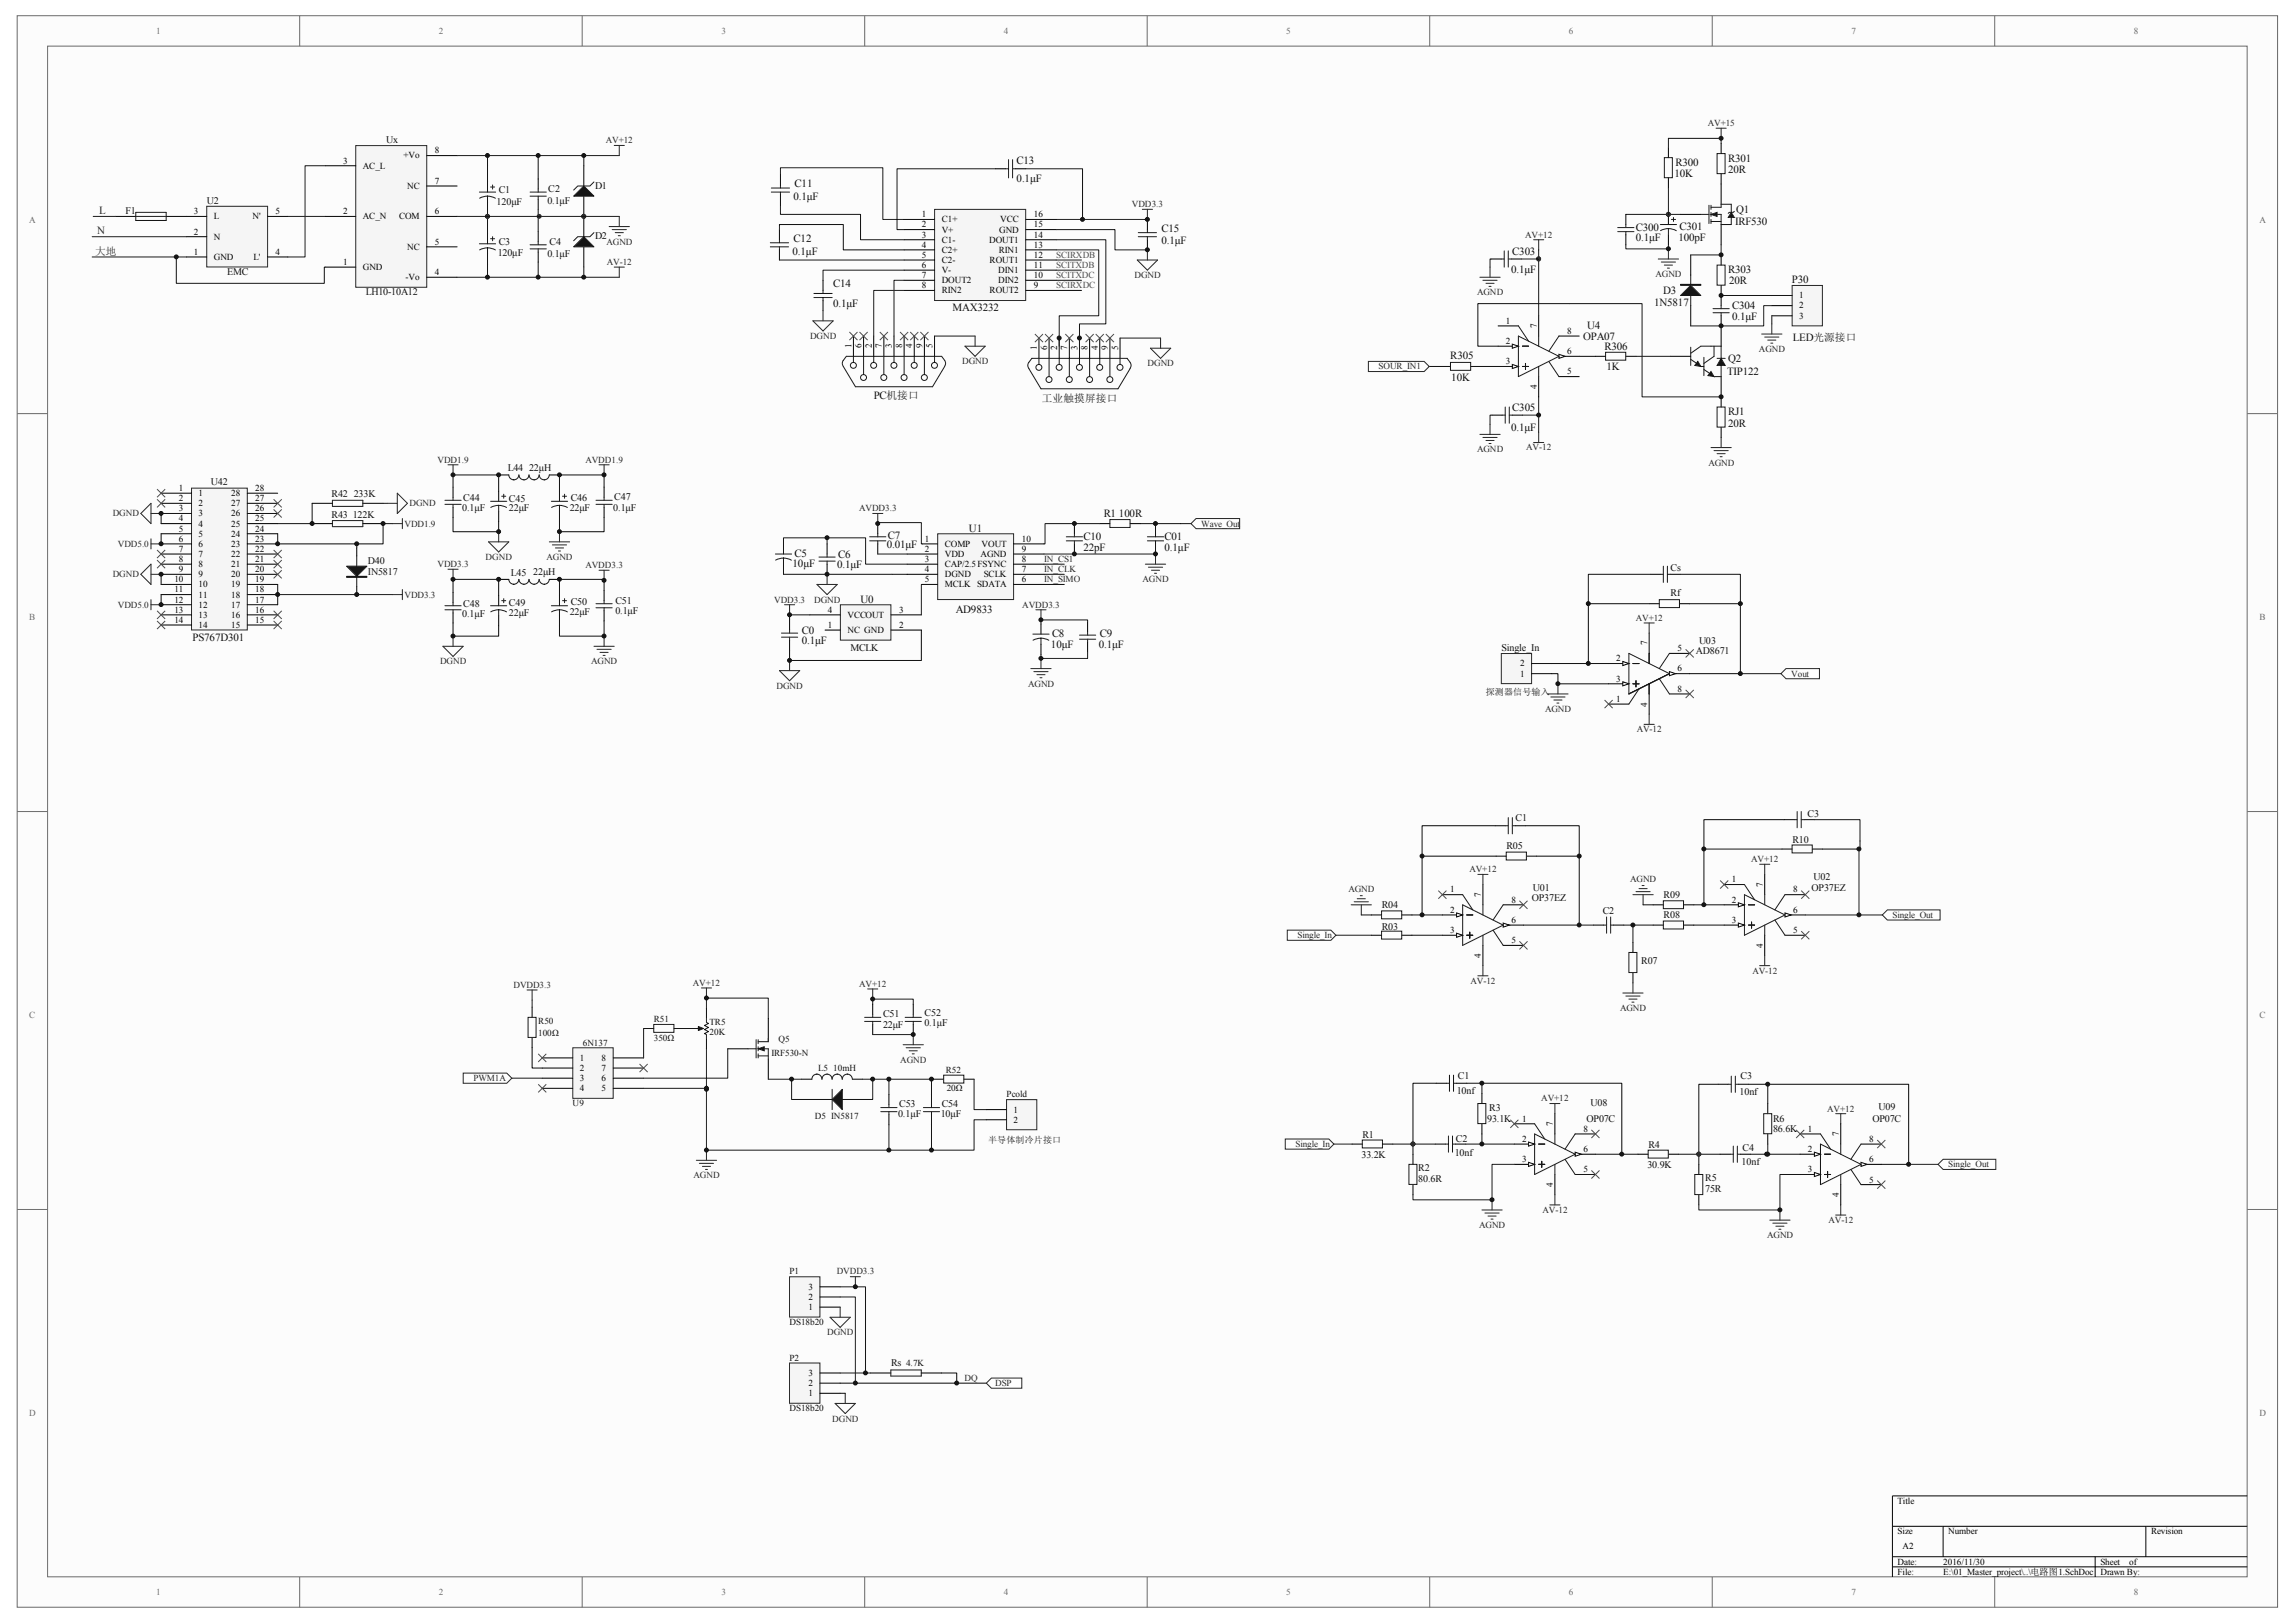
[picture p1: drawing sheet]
<svg xmlns="http://www.w3.org/2000/svg" width="297mm" height="210mm" viewBox="0 0 297 210" stroke-linecap="round" stroke-linejoin="round" font-family="sans-serif">
<defs><g id="words">
<g font-size="1.4" fill="#0e0e0e">
<text x="131.6" y="21.3">C13</text>
<text x="131.6" y="23.5">0.1μF</text>
<text x="216.7" y="23">10K</text>
<text x="216.8" y="21.5">R300</text>
<text x="223.6" y="22.4">20R</text>
<text x="223.6" y="21">R301</text>
<text x="102.7" y="25.9">0.1μF</text>
<text x="102.8" y="24.1">C11</text>
<text x="211.7" y="29.9">C300</text>
<text x="217.3" y="29.8">C301</text>
<text x="224.6" y="29.1">IRF530</text>
<text x="224.7" y="27.6">Q1</text>
<text x="102.6" y="32.9">0.1μF</text>
<text x="102.7" y="31.4">C12</text>
<text x="150.3" y="30.1">C15</text>
<text x="150.3" y="31.6">0.1μF</text>
<text x="195.6" y="35.3">0.1μF</text>
<text x="195.7" y="33.1">C303</text>
<text x="211.7" y="31.2">0.1μF</text>
<text x="217.2" y="31.2">100pF</text>
<text x="223.6" y="35.3">R303</text>
<text x="107.8" y="37.1">C14</text>
<text x="107.8" y="39.7">0.1μF</text>
<text x="123.3" y="40.3">MAX3232</text>
<text x="214.1" y="39.6">1N5817</text>
<text x="215.2" y="38.1">D3</text>
<text x="223.8" y="36.7">20R</text>
<text x="224.2" y="41.5">0.1μF</text>
<text x="224.2" y="40">C304</text>
<text x="231.9" y="36.6">P30</text>
<text x="187.7" y="46.5">R305</text>
<text x="204.9" y="44">OPA07</text>
<text x="205.4" y="42.5">U4</text>
<text x="207.6" y="45.3">R306</text>
<text x="207.9" y="47.9">1K</text>
<text x="223.6" y="46.8">Q2</text>
<text x="232" y="44.1">LED光源接口</text>
<text x="113.1" y="51.7">PC机接口</text>
<text x="134.8" y="52">工业触摸屏接口</text>
<text x="187.8" y="49.3">10K</text>
<text x="195.7" y="53.1">C305</text>
<text x="223.5" y="48.5">TIP122</text>
<text x="223.6" y="53.7">RJ1</text>
<text x="195.6" y="55.8">0.1μF</text>
<text x="223.6" y="55.2">20R</text>
<text x="114.8" y="71">0.01μF</text>
<text x="114.9" y="69.8">C7</text>
<text x="125.4" y="68.9">U1</text>
<text x="140.2" y="71.2">22pF</text>
<text x="140.2" y="69.9">C10</text>
<text x="142.8" y="66.9">R1</text>
<text x="144.8" y="66.9">100R</text>
<text x="150.7" y="71.2">0.1μF</text>
<text x="150.7" y="69.9">C01</text>
<text x="102.6" y="73.3">10μF</text>
<text x="102.8" y="72">C5</text>
<text x="108.3" y="73.5">0.1μF</text>
<text x="108.5" y="72.1">C6</text>
<text x="24.9" y="82.9">PS767D301</text>
<text x="103.8" y="83.3">0.1μF</text>
<text x="103.8" y="82">C0</text>
<text x="111.3" y="78.1">U0</text>
<text x="123.7" y="79.4">AD9833</text>
<text x="136" y="83.8">10μF</text>
<text x="136.2" y="82.4">C8</text>
<text x="142.2" y="83.8">0.1μF</text>
<text x="142.3" y="82.4">C9</text>
</g>
<g font-size="1.4" fill="#262626">
<text x="12.8" y="27.7">L</text>
<text x="12.3" y="32.9">大地</text>
<text x="12.6" y="30.3">N</text>
</g>
<g font-size="1.3" fill="#0e0e0e">
<text x="50" y="18.5">Ux</text>
<text x="16.3" y="27.7">F1</text>
<text x="26.8" y="26.4">U2</text>
<text x="64.3" y="26.5">120μF</text>
<text x="64.5" y="24.9">C1</text>
<text x="70.8" y="26.4">0.1μF</text>
<text x="71" y="24.8">C2</text>
<text x="77" y="24.4">D1</text>
<text x="29.4" y="35.6">EMC</text>
<text x="64.4" y="33.1">120μF</text>
<text x="64.5" y="31.8">C3</text>
<text x="70.8" y="33.2">0.1μF</text>
<text x="71.1" y="31.8">C4</text>
<text x="77" y="31">D2</text>
<text x="47.4" y="38.2">LH10-10A12</text>
<text x="27.3" y="62.7">U42</text>
<text x="42.9" y="64.3">R42</text>
<text x="45.8" y="64.3">233K</text>
<text x="60" y="64.8">C44</text>
<text x="65.7" y="61">L44</text>
<text x="65.9" y="64.9">C45</text>
<text x="68.5" y="61">22μH</text>
<text x="73.9" y="64.8">C46</text>
<text x="79.5" y="64.7">C47</text>
<text x="42.9" y="67">R43</text>
<text x="45.6" y="67">122K</text>
<text x="59.8" y="66.1">0.1μF</text>
<text x="65.9" y="66.1">22μF</text>
<text x="73.7" y="66.1">22μF</text>
<text x="79.4" y="66.1">0.1μF</text>
<text x="47.6" y="72.9">D40</text>
<text x="47.6" y="74.4">IN5817</text>
<text x="66.1" y="74.5">L45</text>
<text x="69" y="74.4">22μH</text>
<text x="216.2" y="77.1">Rf</text>
<text x="216.2" y="73.9">Cs</text>
<text x="59.8" y="79.9">0.1μF</text>
<text x="60" y="78.6">C48</text>
<text x="65.9" y="79.8">22μF</text>
<text x="65.9" y="78.4">C49</text>
<text x="73.7" y="79.6">22μF</text>
<text x="73.9" y="78.3">C50</text>
<text x="79.6" y="79.5">0.1μF</text>
<text x="79.6" y="78.2">C51</text>
<text x="219.9" y="83.3">U03</text>
<text x="110.1" y="84.2">MCLK</text>
<text x="194.3" y="84.2">Single_In</text>
<text x="219.5" y="84.6">AD8671</text>
<text x="196.1" y="106.3">C1</text>
<text x="233.9" y="105.7">C3</text>
<text x="194.9" y="109.8">R05</text>
<text x="232" y="109">R10</text>
<text x="234.7" y="113.9">U02</text>
<text x="178.8" y="117.5">R04</text>
<text x="198.2" y="116.6">OP37EZ</text>
<text x="198.4" y="115.3">U01</text>
<text x="207.4" y="118.2">C2</text>
<text x="215.3" y="116.2">R09</text>
<text x="215.3" y="118.7">R08</text>
<text x="234.4" y="115.3">OP37EZ</text>
<text x="178.8" y="120.3">R03</text>
<text x="212.4" y="124.8">R07</text>
<text x="114.3" y="131.6">C51</text>
<text x="119.6" y="131.5">C52</text>
<text x="114.3" y="133">22μF</text>
<text x="119.6" y="132.8">0.1μF</text>
<text x="116.4" y="143.3">C53</text>
<text x="121.9" y="143.3">C54</text>
<text x="188.5" y="141.6">10nf</text>
<text x="188.7" y="139.6">C1</text>
<text x="192.7" y="143.8">R3</text>
<text x="205.8" y="143.1">U08</text>
<text x="225.1" y="141.7">10nf</text>
<text x="225.3" y="139.6">C3</text>
<text x="243.1" y="143.7">U09</text>
<text x="116.2" y="144.6">0.1μF</text>
<text x="121.7" y="144.6">10μF</text>
<text x="176.2" y="149.8">33.2K</text>
<text x="176.3" y="147.2">R1</text>
<text x="188.3" y="149.6">10nf</text>
<text x="188.4" y="147.7">C2</text>
<text x="192.4" y="145.1">93.1K</text>
<text x="205.3" y="145.1">OP07C</text>
<text x="213.3" y="148.5">R4</text>
<text x="225.5" y="148.9">C4</text>
<text x="229.5" y="146.4">86.6K</text>
<text x="229.5" y="145.1">R6</text>
<text x="242.3" y="145.2">OP07C</text>
<text x="183.5" y="153">80.6R</text>
<text x="183.5" y="151.5">R2</text>
<text x="213.2" y="151.1">30.9K</text>
<text x="220.7" y="154.3">75R</text>
<text x="220.7" y="152.8">R5</text>
<text x="225.4" y="150.7">10nf</text>
<text x="115.3" y="176.7">Rs 4.7K</text>
</g>
<g font-size="1.2" fill="#696969">
<text x="20.2" y="4.4">1</text>
<text x="56.8" y="4.4">2</text>
<text x="93.4" y="4.4">3</text>
<text x="129.9" y="4.4">4</text>
<text x="166.5" y="4.4">5</text>
<text x="203" y="4.4">6</text>
<text x="239.6" y="4.4">7</text>
<text x="276.2" y="4.4">8</text>
<text x="3.8" y="28.8">A</text>
<text x="292.4" y="28.8">A</text>
<text x="3.8" y="80.3">B</text>
<text x="292.4" y="80.3">B</text>
<text x="3.8" y="131.8">C</text>
<text x="292.4" y="131.8">C</text>
<text x="3.8" y="183.3">D</text>
<text x="292.4" y="183.3">D</text>
<text x="20.2" y="206.4">1</text>
<text x="56.8" y="206.4">2</text>
<text x="93.4" y="206.4">3</text>
<text x="129.9" y="206.4">4</text>
<text x="166.5" y="206.4">5</text>
<text x="203" y="206.4">6</text>
<text x="239.6" y="206.4">7</text>
<text x="276.2" y="206.4">8</text>
</g>
<g font-size="1.2" fill="#262626">
<text x="221" y="16.3">AV+15</text>
<text x="78.4" y="18.5">AV+12</text>
<text x="146.5" y="26.8">VDD3.3</text>
<text x="78.5" y="31.7">AGND</text>
<text x="78.5" y="34.3">AV-12</text>
<text x="146.8" y="36">DGND</text>
<text x="197.4" y="30.7">AV+12</text>
<text x="214.2" y="35.8">AGND</text>
<text x="191.2" y="38.2">AGND</text>
<text x="104.8" y="43.8">DGND</text>
<text x="124.5" y="47.1">DGND</text>
<text x="148.5" y="47.4">DGND</text>
<text x="178.4" y="47.8">SOUR_IN1</text>
<text x="227.6" y="45.6">AGND</text>
<text x="56.6" y="59.9">VDD1.9</text>
<text x="75.8" y="59.9">AVDD1.9</text>
<text x="191.2" y="58.5">AGND</text>
<text x="197.5" y="58.3">AV-12</text>
<text x="53" y="65.5">DGND</text>
<text x="221.1" y="60.3">AGND</text>
<text x="14.6" y="66.8">DGND</text>
<text x="15.2" y="70.8">VDD5.0</text>
<text x="52.3" y="68.1">VDD1.9</text>
<text x="111.2" y="66.2">AVDD3.3</text>
<text x="155.5" y="68.1">Wave_Out</text>
<text x="14.6" y="74.7">DGND</text>
<text x="52.3" y="77.3">VDD3.3</text>
<text x="56.6" y="73.4">VDD3.3</text>
<text x="62.8" y="72.4">DGND</text>
<text x="70.7" y="72.4">AGND</text>
<text x="75.8" y="73.5">AVDD3.3</text>
<text x="100.2" y="78">VDD3.3</text>
<text x="105.4" y="78">DGND</text>
<text x="135.1" y="72.7">IN_CS1</text>
<text x="135.1" y="74">IN_CLK</text>
<text x="135.1" y="75.3">IN_SIMO</text>
<text x="147.9" y="75.3">AGND</text>
<text x="15.2" y="78.6">VDD5.0</text>
<text x="132.3" y="78.6">AVDD3.3</text>
<text x="211.7" y="80.3">AV+12</text>
<text x="56.9" y="86">DGND</text>
<text x="76.5" y="86">AGND</text>
<text x="100.5" y="89.1">DGND</text>
<text x="133" y="88.9">AGND</text>
<text x="231.8" y="87.5">Vout</text>
<text x="200" y="92.1">AGND</text>
<text x="211.8" y="94.8">AV-12</text>
<text x="190.2" y="112.9">AV+12</text>
<text x="226.6" y="111.5">AV+12</text>
<text x="174.5" y="115.5">AGND</text>
<text x="211" y="114.2">AGND</text>
<text x="244.9" y="118.8">Single_Out</text>
<text x="167.9" y="121.4">Single_In</text>
<text x="226.8" y="126">AV-12</text>
<text x="66.4" y="127.8">DVDD3.3</text>
<text x="89.7" y="127.5">AV+12</text>
<text x="111.2" y="127.7">AV+12</text>
<text x="190.3" y="127.3">AV-12</text>
<text x="209.6" y="130.8">AGND</text>
<text x="116.5" y="137.5">AGND</text>
<text x="61.3" y="139.9">PWM1A</text>
<text x="199.5" y="142.5">AV+12</text>
<text x="236.5" y="143.8">AV+12</text>
<text x="167.7" y="148.4">Single_In</text>
<text x="89.8" y="152.5">AGND</text>
<text x="252.1" y="151">Single_Out</text>
<text x="191.4" y="158.9">AGND</text>
<text x="199.6" y="156.9">AV-12</text>
<text x="228.7" y="160.2">AGND</text>
<text x="236.6" y="158.3">AV-12</text>
<text x="108.3" y="164.9">DVDD3.3</text>
<text x="107" y="172.8">DGND</text>
<text x="124.8" y="178.6">DQ</text>
<text x="128.8" y="179.3">DSP</text>
<text x="107.7" y="183.9">DGND</text>
</g>
<g font-size="1.2">
<text x="44.4" y="21.2">3</text>
<text x="47" y="21.8">AC_L</text>
<text x="52.2" y="20.5">+Vo</text>
<text x="56.3" y="23.8">7</text>
<text x="56.3" y="19.8">8</text>
<text x="25.1" y="27.7">3</text>
<text x="27.7" y="28.4">L</text>
<text x="32.7" y="28.4">N'</text>
<text x="35.7" y="27.7">5</text>
<text x="44.4" y="27.7">2</text>
<text x="47" y="28.4">AC_N</text>
<text x="51.6" y="28.4">COM</text>
<text x="52.7" y="24.4">NC</text>
<text x="56.3" y="27.7">6</text>
<text x="119.3" y="28.1">1</text>
<text x="119.3" y="29.4">2</text>
<text x="121.9" y="28.8">C1+</text>
<text x="129.4" y="28.8">VCC</text>
<text x="133.8" y="28.1">16</text>
<text x="133.8" y="29.4">15</text>
<text x="25.1" y="33">1</text>
<text x="25.1" y="30.3">2</text>
<text x="27.7" y="33.6">GND</text>
<text x="27.7" y="31">N</text>
<text x="32.8" y="33.6">L'</text>
<text x="35.7" y="33">4</text>
<text x="44.4" y="34.3">1</text>
<text x="47" y="34.9">GND</text>
<text x="52.7" y="32.3">NC</text>
<text x="56.3" y="35.6">4</text>
<text x="56.3" y="31.7">5</text>
<text x="119.3" y="30.7">3</text>
<text x="119.3" y="32.1">4</text>
<text x="119.3" y="33.4">5</text>
<text x="119.3" y="34.7">6</text>
<text x="119.3" y="36">7</text>
<text x="121.9" y="30.1">V+</text>
<text x="121.9" y="31.4">C1-</text>
<text x="121.9" y="32.7">C2+</text>
<text x="121.9" y="34">C2-</text>
<text x="121.9" y="35.3">V-</text>
<text x="128" y="31.4">DOUT1</text>
<text x="128.1" y="34">ROUT1</text>
<text x="129.2" y="35.3">DIN1</text>
<text x="129.3" y="32.7">RIN1</text>
<text x="129.3" y="30.1">GND</text>
<text x="133.8" y="30.7">14</text>
<text x="133.8" y="32.1">13</text>
<text x="133.8" y="33.4">12</text>
<text x="133.8" y="34.7">11</text>
<text x="133.8" y="36">10</text>
<text x="52.5" y="36.2">-Vo</text>
<text x="119.3" y="37.3">8</text>
<text x="121.9" y="36.6">DOUT2</text>
<text x="121.9" y="37.9">RIN2</text>
<text x="128.1" y="37.9">ROUT2</text>
<text x="129.2" y="36.6">DIN2</text>
<text x="133.8" y="37.3">9</text>
<text x="194.9" y="41.9">1</text>
<text x="232.8" y="38.6">1</text>
<text x="232.8" y="39.9">2</text>
<text x="232.8" y="41.2">3</text>
<text x="110.2" y="45.1" transform="rotate(-90 110.2 45.1)">1</text>
<text x="111.5" y="45.1" transform="rotate(-90 111.5 45.1)">6</text>
<text x="112.8" y="45.1" transform="rotate(-90 112.8 45.1)">2</text>
<text x="114.1" y="45.1" transform="rotate(-90 114.1 45.1)">7</text>
<text x="115.4" y="45.1" transform="rotate(-90 115.4 45.1)">3</text>
<text x="116.7" y="45.1" transform="rotate(-90 116.7 45.1)">8</text>
<text x="118.1" y="45.1" transform="rotate(-90 118.1 45.1)">4</text>
<text x="119.4" y="45.1" transform="rotate(-90 119.4 45.1)">9</text>
<text x="120.7" y="45.1" transform="rotate(-90 120.7 45.1)">5</text>
<text x="134.2" y="45.3" transform="rotate(-90 134.2 45.3)">1</text>
<text x="135.5" y="45.3" transform="rotate(-90 135.5 45.3)">6</text>
<text x="136.8" y="45.3" transform="rotate(-90 136.8 45.3)">2</text>
<text x="138.1" y="45.3" transform="rotate(-90 138.1 45.3)">7</text>
<text x="139.4" y="45.3" transform="rotate(-90 139.4 45.3)">3</text>
<text x="140.7" y="45.3" transform="rotate(-90 140.7 45.3)">8</text>
<text x="142.1" y="45.3" transform="rotate(-90 142.1 45.3)">4</text>
<text x="143.4" y="45.3" transform="rotate(-90 143.4 45.3)">9</text>
<text x="144.7" y="45.3" transform="rotate(-90 144.7 45.3)">5</text>
<text x="194.9" y="44.5">2</text>
<text x="194.9" y="47.1">3</text>
<text x="198.9" y="42.4" transform="rotate(-90 198.9 42.4)">7</text>
<text x="202.8" y="43.2">8</text>
<text x="202.8" y="45.8">6</text>
<text x="198.9" y="50.4" transform="rotate(-90 198.9 50.4)">4</text>
<text x="202.8" y="48.4">5</text>
<text x="23.2" y="63.5">1</text>
<text x="23.2" y="64.8">2</text>
<text x="25.7" y="64.2">1</text>
<text x="25.7" y="65.5">2</text>
<text x="29.9" y="65.5">27</text>
<text x="29.9" y="64.2">28</text>
<text x="33" y="64.8">27</text>
<text x="33" y="63.5">28</text>
<text x="23.2" y="66.2">3</text>
<text x="23.2" y="67.5">4</text>
<text x="23.2" y="68.8">5</text>
<text x="23.2" y="70.1">6</text>
<text x="23.2" y="71.4">7</text>
<text x="25.7" y="66.8">3</text>
<text x="25.7" y="68.1">4</text>
<text x="25.7" y="69.4">5</text>
<text x="25.7" y="70.8">6</text>
<text x="29.9" y="70.8">23</text>
<text x="29.9" y="69.4">24</text>
<text x="29.9" y="68.1">25</text>
<text x="29.9" y="66.8">26</text>
<text x="33" y="71.4">22</text>
<text x="33" y="70.1">23</text>
<text x="33" y="68.8">24</text>
<text x="33" y="67.5">25</text>
<text x="33" y="66.2">26</text>
<text x="119.7" y="70.1">1</text>
<text x="119.7" y="71.4">2</text>
<text x="122.3" y="70.8">COMP</text>
<text x="127" y="70.8">VOUT</text>
<text x="132.2" y="71.4">9</text>
<text x="132.2" y="70.1">10</text>
<text x="22.6" y="75.3">10</text>
<text x="22.6" y="76.7">11</text>
<text x="22.6" y="78">12</text>
<text x="23.2" y="72.7">8</text>
<text x="23.2" y="74">9</text>
<text x="25.7" y="72.1">7</text>
<text x="25.7" y="73.4">8</text>
<text x="25.7" y="74.7">9</text>
<text x="25.7" y="76">10</text>
<text x="25.7" y="77.3">11</text>
<text x="29.9" y="77.3">18</text>
<text x="29.9" y="76">19</text>
<text x="29.9" y="74.7">20</text>
<text x="29.9" y="73.4">21</text>
<text x="29.9" y="72.1">22</text>
<text x="33" y="78">17</text>
<text x="33" y="76.7">18</text>
<text x="33" y="75.3">19</text>
<text x="33" y="74">20</text>
<text x="33" y="72.7">21</text>
<text x="119.7" y="72.7">3</text>
<text x="119.7" y="74">4</text>
<text x="119.7" y="75.3">5</text>
<text x="122.3" y="72.1">VDD</text>
<text x="122.3" y="73.4">CAP/2.5FSYNC</text>
<text x="122.3" y="74.7">DGND</text>
<text x="122.3" y="76">MCLK SDATA</text>
<text x="126.9" y="72.1">AGND</text>
<text x="127.3" y="74.7">SCLK</text>
<text x="132.2" y="75.3">6</text>
<text x="132.2" y="74">7</text>
<text x="132.2" y="72.7">8</text>
<text x="22.6" y="79.3">13</text>
<text x="22.6" y="80.6">14</text>
<text x="25.7" y="78.6">12</text>
<text x="25.7" y="79.9">13</text>
<text x="25.7" y="81.3">14</text>
<text x="29.9" y="81.3">15</text>
<text x="29.9" y="79.9">16</text>
<text x="29.9" y="78.6">17</text>
<text x="33" y="80.6">15</text>
<text x="33" y="79.3">16</text>
<text x="107.1" y="79.3">4</text>
<text x="107.1" y="81.3">1</text>
<text x="109.7" y="79.9">VCCOUT</text>
<text x="109.7" y="81.9">NC GND</text>
<text x="116.4" y="81.3">2</text>
<text x="116.4" y="79.3">3</text>
<text x="213.2" y="83.5" transform="rotate(-90 213.2 83.5)">7</text>
<text x="196.7" y="87.5">1</text>
<text x="196.7" y="86.2">2</text>
<text x="209.2" y="88.2">3</text>
<text x="209.2" y="85.6">2</text>
<text x="217.1" y="89.5">8</text>
<text x="217.1" y="86.9">6</text>
<text x="217.1" y="84.3">5</text>
<text x="209.2" y="90.8">1</text>
<text x="213.2" y="91.4" transform="rotate(-90 213.2 91.4)">4</text>
<text x="187.7" y="118.1">2</text>
<text x="187.7" y="115.5">1</text>
<text x="191.7" y="116" transform="rotate(-90 191.7 116)">7</text>
<text x="195.6" y="116.8">8</text>
<text x="195.6" y="119.4">6</text>
<text x="224.1" y="116.8">2</text>
<text x="224.1" y="119.4">3</text>
<text x="224.1" y="114.2">1</text>
<text x="228.1" y="114.7" transform="rotate(-90 228.1 114.7)">7</text>
<text x="232.1" y="115.5">8</text>
<text x="232.1" y="118.1">6</text>
<text x="187.7" y="120.7">3</text>
<text x="191.7" y="124" transform="rotate(-90 191.7 124)">4</text>
<text x="195.6" y="122">5</text>
<text x="228.1" y="122.7" transform="rotate(-90 228.1 122.7)">4</text>
<text x="232.1" y="120.7">5</text>
<text x="75" y="137.3">1</text>
<text x="77.9" y="137.3">8</text>
<text x="75" y="138.6">2</text>
<text x="75" y="139.9">3</text>
<text x="75" y="141.2">4</text>
<text x="77.9" y="138.6">7</text>
<text x="77.9" y="139.9">6</text>
<text x="77.9" y="141.2">5</text>
<text x="131.2" y="144">1</text>
<text x="131.2" y="145.3">2</text>
<text x="197" y="147.8">2</text>
<text x="197" y="145.1">1</text>
<text x="201" y="145.7" transform="rotate(-90 201 145.7)">7</text>
<text x="204.9" y="146.4">8</text>
<text x="204.9" y="149.1">6</text>
<text x="234" y="149.1">2</text>
<text x="234" y="146.4">1</text>
<text x="238" y="147" transform="rotate(-90 238 147)">7</text>
<text x="241.9" y="147.8">8</text>
<text x="197" y="150.4">3</text>
<text x="201" y="153.6" transform="rotate(-90 201 153.6)">4</text>
<text x="204.9" y="151.7">5</text>
<text x="234" y="151.7">3</text>
<text x="238" y="154.9" transform="rotate(-90 238 154.9)">4</text>
<text x="241.9" y="153">5</text>
<text x="241.9" y="150.4">6</text>
<text x="104.6" y="166.9">3</text>
<text x="104.6" y="169.5">1</text>
<text x="104.6" y="168.2">2</text>
<text x="104.6" y="179.3">2</text>
<text x="104.6" y="178">3</text>
<text x="104.6" y="180.7">1</text>
<text x="245.6" y="194.6">Title</text>
<text x="245.6" y="198.5">Size</text>
<text x="245.6" y="202.5">Date:</text>
<text x="245.6" y="203.8">File:</text>
<text x="246.2" y="200.5">A2</text>
<text x="251.5" y="202.5">2016/11/30</text>
<text x="251.5" y="203.8">E:\01_Master_project\..\电路图1.SchDoc</text>
<text x="252.1" y="198.5">Number</text>
<text x="271.8" y="202.5">Sheet</text>
<text x="271.8" y="203.8">Drawn By:</text>
<text x="275.5" y="202.5">of</text>
<text x="278.4" y="198.5">Revision</text>
</g>
<g font-size="1.2" fill="#4c4c4c">
<text x="136.7" y="36">SCITXDC</text>
<text x="136.7" y="33.4">SCIRXDB</text>
<text x="136.7" y="34.7">SCITXDB</text>
<text x="136.7" y="37.3">SCIRXDC</text>
</g>
<g font-size="1.2" fill="#0e0e0e">
<text x="192.3" y="89.9">探测器信号输入</text>
<text x="69.7" y="134.1">100Ω</text>
<text x="69.7" y="132.5">R50</text>
<text x="75.4" y="135.3">6N137</text>
<text x="84.6" y="134.6">350Ω</text>
<text x="84.6" y="132.3">R51</text>
<text x="91.8" y="134">20K</text>
<text x="91.8" y="132.7">TR5</text>
<text x="99.8" y="136.6">IRF530-N</text>
<text x="100.7" y="134.8">Q5</text>
<text x="74.1" y="143.2">U9</text>
<text x="105.9" y="138.6">L5</text>
<text x="107.8" y="138.6">10mH</text>
<text x="122.4" y="138.8">R52</text>
<text x="122.5" y="141.2">20Ω</text>
<text x="130.3" y="142">Pcold</text>
<text x="105.5" y="144.7">D5 IN5817</text>
<text x="127.9" y="147.9">半导体制冷片接口</text>
<text x="102.2" y="164.9">P1</text>
<text x="102.2" y="171.5">DS18b20</text>
<text x="102.2" y="176.1">P2</text>
<text x="102.2" y="182.6">DS18b20</text>
</g>
</g></defs>
<path d="M2.2 2.1h292.5v205.9h-292.5z" fill="#fcfcfc"/>
<path d="M2.2 2h292.5v206h-292.5z" fill="none" stroke="#6a6a6a" stroke-width=".13"/>
<path d="M6.2 6h284.6v198h-284.6z" fill="#fcfcfc"/>
<g fill="none" stroke="#6a6a6a" stroke-width=".13">
<path d="M6.2 6h284.6v198h-284.6zM38.8 2v4M75.3 2v4M111.9 2v4M148.5 2v4M185 2v4M221.6 2v4M258.1 2v4M2.2 53.5h4M290.8 53.5h4M2.2 105h4M290.8 105h4"/>
<path d="M2.2 156.5h4M290.8 156.5h4M38.8 204v4M75.3 204v4M111.9 204v4M148.5 204v4M185 204v4M221.6 204v4M258.1 204v4"/>
</g>
<g fill="none" stroke="#000" stroke-width=".13">
<path d="M14.9 28h2.7M21.5 28h2.6M63.1 23.5v1.4M63.1 26.2v1.3M63.1 30.2v1.3M63.1 32.9v1.3M69.6 23.1v1.4M69.6 25.8v1.3M69.6 30v1.3M69.6 32.6v1.3M75.6 21.4v2.7M75.6 25.4v5.2"/>
<path d="M75.6 31.9v2.7M244.9 197.5h45.9M251.5 197.5v3.9M277.7 197.5v3.9M290.8 193.6h-45.9v10.4M244.9 201.4h45.9M244.9 202.7h45.9M271.1 201.4v2.6"/>
</g>
<g fill="#0e0e0e" stroke="#0e0e0e" stroke-width=".13">
<circle cx="63.1" cy="28" r=".25"/>
<circle cx="75.5" cy="28" r=".25"/>
<circle cx="182.9" cy="148" r=".25"/>
<circle cx="199.1" cy="33.5" r=".25"/>
<circle cx="215.9" cy="27.7" r=".25"/>
<circle cx="219.8" cy="149.3" r=".25"/>
</g>
<path d="M78.8 29.3h2.7M79.2 29.7h1.9M79.6 30.1h1.1M80 30.5h.3M80.1 28v1.3" fill="none" stroke="#262626" stroke-width=".13"/>
<g fill="none" stroke="#1c1c1c" stroke-width=".13">
<path d="M17.6 27.5h3.9v1h-3.9zM17.6 28h3.9M62 24.9h2.1M62 31.5h2.1M62.1 25.6l.5-.2h.5l1 .2M63.1 32.1h.5l.5 .2M63.1 32.1h-.5l-.5 .2M63.1 25.4v.8M63.1 32.1v.8M63.5 24.2h.5M63.5 30.9h.5M63.7 23.9v.6"/>
<path d="M63.7 30.6v.6M68.6 24.9h2.1M68.6 25.4h2.1M68.6 31.7h2.1M68.6 32.2h2.1M69.6 24.5v.4M69.6 25.4v.4M69.6 31.3v.4M69.6 32.2v.4M76.9 23.5l-.6 .6h-1.5l-.6 .5M76.9 30.1l-.6 .5h-1.5l-.6 .6"/>
</g>
<path d="M63.1 21.4v2.1M69.6 20.1v3" fill="none" stroke="#0e0e0e" stroke-width=".13"/>
<g fill="#1c1c1c" stroke="#1c1c1c" stroke-width=".13">
<path d="M75.6 24.1l1.3 1.3h-2.7z"/>
<path d="M75.6 30.6l1.3 1.3h-2.7z"/>
</g>
<path d="M26.8 26.7h7.8v7.8h-7.8z" fill="#f5f5f5"/>
<path d="M26.8 26.7h7.8v7.8h-7.8z" fill="none" stroke="#262626" stroke-width=".13"/>
<path d="M24.1 33.3h2.7M24.1 30.6h2.7M24.1 28h2.7M34.6 33.3h2.6M34.6 28h2.6" fill="none" stroke="#000" stroke-width=".13"/>
<path d="M46.1 18.9h9.1v18.3h-9.1z" fill="#f5f5f5"/>
<path d="M46 18.8h9.2v18.4h-9.2zM79.5 18.8h1.3M80.1 18.8v1.3M79.5 34.6h1.3M80.1 34.6v1.3" fill="none" stroke="#262626" stroke-width=".13"/>
<path d="M42.1 34.6h3.9M42.1 28h3.9M42.1 21.4h3.9M55.2 28h4M55.2 35.9h4M55.2 31.9h4M55.2 24.1h4M55.2 20.1h4" fill="none" stroke="#000" stroke-width=".13"/>
<path d="M63.1 34.2v1.7M69.6 33.9v2" fill="none" stroke="#0e0e0e" stroke-width=".13"/>
<g fill="none" stroke="#1c1c1c" stroke-width=".13">
<path d="M11.9 30.6h12.2M11.9 33.3h12.2M12.1 28h2.8M22.8 33.3v3.4h19.2v-2.1h.1M37.2 28h4.9M42.1 21.4h-2.6v11.9h-2.3M59.2 20.1h3.9v1.3M59.2 28h20.9M63.1 20.1h12.5v1.3M63.1 27.5v2.7M69.6 27.1v2.9M75.6 34.6v1.3h-16.4"/>
<path d="M75.6 20.1h4.5M75.6 35.9h4.5"/>
</g>
<g fill="#262626" stroke="#262626" stroke-width=".13">
<circle cx="63.1" cy="28" r=".25"/>
<circle cx="69.8" cy="28" r=".25"/>
<circle cx="75.5" cy="28" r=".25"/>
</g>
<path d="M24.8 63.2h7.2v18.3h-7.2z" fill="#f5f5f5"/>
<g fill="none" stroke="#262626" stroke-width=".13">
<path d="M18.2 66.4l1.3-1.3v2.7zM19.5 69.7v1.3M19.5 73v2.6l-1.3-1.3zM19.5 77.6v1.3M19.5 66.4h1.4M19.5 70.4h1.4M19.5 74.3h1.4M19.5 78.2h1.4M24.8 63.2h7.2v18.3h-7.2zM50.1 65.1h1.3M50.8 67.8h1.3M50.8 76.9h1.3"/>
<path d="M51.4 63.8l1.3 1.3-1.3 1.3zM52.1 67.1v1.3M52.1 76.3v1.3M58 60.1h1.3M58 73.7h1.3M58.6 60.1v1.4M58.6 73.7v1.3M63.2 70.1h2.6l-1.3 1.3zM64.5 68.8v1.3M71.1 70.1h2.6M71.5 70.5h1.8M71.9 70.9h1"/>
<path d="M72.3 71.3h.2M72.4 68.8v1.3M77.5 60.1h1.3M77.5 73.8h1.3M78.2 60.1v1.4M78.2 73.8v1.3M57.3 83.6h2.6l-1.3 1.3zM58.6 82.3v1.3M76.9 83.6h2.6M77.3 84h1.8M77.6 84.4h1.1M78 84.8h.3"/>
<path d="M78.2 82.3v1.3"/>
</g>
<g fill="none" stroke="#000" stroke-width=".13">
<path d="M100.9 29.7v1.3M100.9 32.3v1.3M106.5 36.3v1.3M106.5 38.9v1.3M128.8 21.8h1.3M131.4 21.8h1.3M148.5 28.4v1.3M148.5 31v1.3M110.4 43.5v2.6M111.8 43.5v2.6M113.1 43.5v2.6M114.4 43.5v2.6"/>
<path d="M115.7 43.5v2.6M117 43.5v2.6M118.3 43.5v2.6M119.6 43.5v2.6M120.9 43.5v2.6M20.9 63.8h3.9M20.9 65.1h3.9M20.9 66.4h3.9M20.9 67.8h3.9M20.9 69.1h3.9M20.9 70.4h3.9M20.9 71.7h3.9"/>
<path d="M20.9 73h3.9M20.9 74.3h3.9M20.9 75.6h3.9M20.9 76.9h3.9M20.9 78.2h3.9M20.9 79.6h3.9M32 63.8h3.9M32 65.1h3.9M32 66.4h3.9M32 67.8h3.9M32 69.1h3.9M32 70.4h3.9"/>
<path d="M32 71.7h3.9M32 73h3.9M32 74.3h3.9M32 75.6h3.9M32 76.9h3.9M32 78.2h3.9M32 79.6h3.9M40.4 65.1h2.6M40.4 67.8h2.6M46.2 70.9v1M46.2 75.9v1M47 65.1h2.6"/>
<path d="M47 67.8h2.6M58.6 63v1.3M58.6 65.7v1.3M58.6 76.7v1.3M58.6 79.3v1.3M64.5 63.6v1.3M64.5 66.2v1.3M64.5 77.1v1.3M64.5 79.7v1.3M64.5 61.5h1.3M64.5 75h1.3M71.1 61.5h1.3"/>
<path d="M71.1 75h1.3M72.4 63.6v1.3M72.4 66.2v1.3M72.4 77.1v1.3M72.4 79.7v1.3M78.2 63v1.3M78.2 65.7v1.3M78.2 76.4v1.3M78.2 79v1.3M20.9 80.9h3.9M32 80.9h3.9"/>
</g>
<g fill="none" stroke="#0e0e0e" stroke-width=".13">
<path d="M20.9 66.4v1.4M20.9 69.1v1.3M20.9 74.3v1.3M20.9 76.9v1.3M35.9 75.6v2.6M40.4 65.1v2.7h-4.5M49.6 67.8v2.6h-13.7v-1.3M58.6 63v-1.5h5.9v2.1M58.6 67v1.8h5.9v-1.3M58.6 76.7v-1.7h5.9v2.1M78.2 63v-1.5h-5.8v2.1M78.2 67v1.8h-5.8v-1.3"/>
<path d="M78.2 76.4v-1.4h-5.8v2.1M58.6 80.6v1.7h5.9v-1.3M78.2 80.3v2h-5.8v-1.3"/>
</g>
<g fill="none" stroke="#4c4c4c" stroke-width=".13">
<path d="M20.3 63.3l1.1 1M20.3 64.6l1.1 1.1M20.3 71.2l1.1 1M20.3 72.5l1.1 1M20.3 79l1.1 1.1M21.4 63.3l-1.1 1M21.4 64.6l-1.1 1.1M21.4 71.2l-1.1 1M21.4 72.5l-1.1 1M21.4 79l-1.1 1.1M35.4 79l1.1 1.1M35.4 73.8l1.1 1"/>
<path d="M35.4 72.5l1.1 1M35.4 71.2l1.1 1M35.4 64.6l1.1 1.1M35.4 65.9l1.1 1.1M36.5 79l-1.1 1.1M36.5 73.8l-1.1 1M36.5 72.5l-1.1 1M36.5 71.2l-1.1 1M36.5 64.6l-1.1 1.1M36.5 65.9l-1.1 1.1M20.3 80.3l1.1 1.1M21.4 80.3l-1.1 1.1"/>
<path d="M35.4 80.3l1.1 1.1M36.5 80.3l-1.1 1.1"/>
</g>
<g fill="none" stroke="#1c1c1c" stroke-width=".13">
<path d="M99.7 31.4h2.3M99.7 31.9h2.3M100.9 31v.4M100.9 31.9v.4M105.3 38.5h2.4M105.3 38h2.4M106.5 37.6v.4M106.5 38.5v.4M130.1 21.8h.4M130.5 20.7v2.3M131 21.8h.4M131 20.7v2.3"/>
<path d="M147.3 30.6h2.4M147.3 30.1h2.4M148.5 29.7v.4M148.5 30.6v.4M109.1 47.4l1.6 2.6h10l1.6-2.6M110.4 46.1v.8M111.8 46.1v2.4M113.1 46.1v.8M114.4 46.1v2.4M115.7 46.1v.8M117 46.1v2.4M118.3 46.1v.8"/>
<path d="M119.6 46.1v2.4M120.9 46.1v.8M122.2 47.4a.65 .65 0 0 0 .1-.8l-.4-.5h-12.4l-.4 .5a.64 .64 0 0 0 0 .8M35.9 76.9h14.9M43 64.7h4v.8h-4zM43 67.4h4v.7h-4zM46.2 70.4v.5M46.2 71.9v4M49.6 67.8h1.2M49.6 65.1h.5M57.6 64.7h2.1M57.6 65.3h2.1"/>
<path d="M57.6 78.4h2.1M57.6 78.9h2.1M58.6 64.3v.4M58.6 65.3v.4M58.6 78v.4M58.6 78.9v.4M63.5 64.9h2.1M63.5 78.4h2.1M64.5 65.4l.6 .1 .5 .2M64.5 65.4l-.5 .1-.5 .2M64.5 78.9l.6 .1 .5 .2M64.5 78.9l-.5 .1-.5 .2"/>
<path d="M64.5 65.4v.8M64.5 78.9v.8M64.9 64.2h.6M64.9 77.7h.6M65.2 63.9v.6M65.2 77.5v.5M65.8 61.5a.65 .65 0 0 0 .7 .6 .65 .65 0 0 0 .6-.6M65.8 75a.65 .65 0 0 0 .7 .6 .65 .65 0 0 0 .6-.6M67.2 61.5a.65 .65 0 0 0 .6 .6 .67 .67 0 0 0 .7-.6 .65 .65 0 0 0 .6 .6 .65 .65 0 0 0 .7-.6M67.2 75a.65 .65 0 0 0 .6 .6 .67 .67 0 0 0 .7-.6 .65 .65 0 0 0 .6 .6 .65 .65 0 0 0 .7-.6M69.8 61.5a.65 .65 0 0 0 .6 .6 .65 .65 0 0 0 .7-.6M69.8 75a.65 .65 0 0 0 .6 .6 .65 .65 0 0 0 .7-.6"/>
<path d="M71.4 64.9h2.1M71.4 78.4h2.1M72.4 65.4v.8M72.4 78.9v.8M72.4 65.4l.5 .1 .5 .2M72.4 65.4l-.5 .1-.5 .2M72.4 78.9l.5 .1 .5 .2M72.4 78.9l-.5 .1-.5 .2M72.8 64.2h.5M72.8 77.7h.5M73.1 63.9v.6M73.1 77.5v.5"/>
<path d="M77.1 64.7h2.1M77.1 65.3h2.1M77.1 78.6h2.1M77.1 78.1h2.1M78.2 64.3v.4M78.2 65.3v.4M78.2 77.7v.4M78.2 78.6v.4"/>
<circle cx="110.4" cy="47.3" r=".38"/>
<circle cx="111.8" cy="48.8" r=".38"/>
<circle cx="113.1" cy="47.3" r=".38"/>
<circle cx="114.4" cy="48.8" r=".38"/>
<circle cx="115.7" cy="47.3" r=".38"/>
<circle cx="117" cy="48.8" r=".38"/>
<circle cx="118.3" cy="47.3" r=".38"/>
<circle cx="119.6" cy="48.8" r=".38"/>
<circle cx="120.9" cy="47.3" r=".38"/>
</g>
<g fill="#1c1c1c" stroke="#1c1c1c" stroke-width=".13">
<path d="M44.9 73.3h2.6l-1.3 1.3z"/>
<path d="M44.9 74.6h2.6v.1h-2.6z" fill-rule="evenodd"/>
</g>
<path d="M121 27.1h11.7v11.8h-11.7z" fill="#f5f5f5"/>
<path d="M120.9 27.1h11.8v11.8h-11.8zM147.2 33.6h2.6l-1.3 1.4zM147.8 27.1h1.3M148.5 27.1v1.3M148.5 32.3v1.3M105.2 41.5h2.6l-1.3 1.3zM106.5 40.2v1.3M124.9 44.8h2.6l-1.3 1.3zM126.2 43.5v1.3M148.9 45.1h2.6l-1.3 1.3zM150.2 43.7v1.4" fill="none" stroke="#262626" stroke-width=".13"/>
<g fill="none" stroke="#000" stroke-width=".13">
<path d="M101 22.6v1.3M101 25.2v1.4M117 28.4h3.9M117 29.7h3.9M117 31h3.9M117 32.3h3.9M117 33.6h3.9M117 35h3.9M117 36.3h3.9M117 37.6h3.9M132.7 28.4h4M132.7 29.7h4"/>
<path d="M132.7 31h4M132.7 32.3h4M132.7 33.6h4M132.7 35h4M132.7 36.3h4M132.7 37.6h4M134.5 43.7v2.7M135.8 43.7v2.7M137.1 43.7v2.7M138.4 43.7v2.7M139.7 43.7v2.7M141 43.7v2.7"/>
<path d="M142.3 43.7v2.7M143.6 43.7v2.7M144.9 43.7v2.7"/>
</g>
<path d="M101 29.1h8.1v3.2h7.9M136.7 37.6h3.3M136.7 36.3h3.3" fill="none" stroke="#0e0e0e" stroke-width=".13"/>
<g fill="none" stroke="#1c1c1c" stroke-width=".13">
<path d="M99.8 24.3h2.4M99.8 24.9h2.4M100.9 33.6h16.1M101 26.6v1.1h10.4v3.3h5.6M101 29.1h-.1v.6M101 22.6v-.9h13.2v6.7h2.8M101 23.9v.4M101 24.9v.3M117 36.3h-1.3v7.2M117 37.6h-3.9v5.9M117 35h-10.5v1.3M128.8 21.8h-12.7v7.9h.9"/>
<path d="M132.7 21.8h7.4v6.6M136.7 31h6.4v10.9h-3.4v2.9M136.7 32.3h5.5v8.6h-5.1v3.9M136.7 29.7h7.6v2.6h4.2M136.7 33.6h3.3M136.7 35h3.3M136.7 28.4h11.8M120.9 43.5h5.3M133.1 47.7l1.6 2.6h10l1.6-2.6M134.5 46.4v.8M135.8 46.4v2.3M137.1 46.4v.8"/>
<path d="M138.4 46.4v2.3M139.7 46.4v.8M141 46.4v2.3M142.3 46.4v.8M143.6 46.4v2.3M144.9 46.4v.8M144.9 43.7h5.3M146.3 46.9a.63 .63 0 0 1-.1 .8M146.3 46.9l-.4-.5h-12.4l-.4 .5a.63 .63 0 0 0 0 .8"/>
<circle cx="134.4" cy="47.5" r=".38"/>
<circle cx="135.8" cy="49.1" r=".38"/>
<circle cx="137.1" cy="47.5" r=".38"/>
<circle cx="138.4" cy="49.1" r=".38"/>
<circle cx="139.7" cy="47.5" r=".38"/>
<circle cx="141" cy="49.1" r=".38"/>
<circle cx="142.3" cy="47.5" r=".38"/>
<circle cx="143.6" cy="49.1" r=".38"/>
<circle cx="144.9" cy="47.5" r=".38"/>
</g>
<g fill="none" stroke="#4c4c4c" stroke-width=".13">
<path d="M109.9 43l1.1 1M111 43l-1.1 1M111.2 43l1.1 1M112.3 43l-1.1 1M113.9 43l1 1M114.9 43l-1 1M116.5 43l1 1M117.5 43l-1 1M117.8 43l1 1M118.8 43l-1 1M119.1 43l1.1 1M120.2 43l-1.1 1"/>
<path d="M133.9 43.2l1.1 1.1M135 43.2l-1.1 1.1M135.2 43.2l1.1 1.1M136.3 43.2l-1.1 1.1M137.9 43.2l1 1.1M138.9 43.2l-1 1.1M140.5 43.2l1 1.1M141.5 43.2l-1 1.1M141.8 43.2l1 1.1M142.8 43.2l-1 1.1M143.1 43.2l1.1 1.1M144.2 43.2l-1.1 1.1"/>
</g>
<path d="M121.4 69.1h9.8v8.5h-9.8z" fill="#f5f5f5"/>
<g fill="none" stroke="#262626" stroke-width=".13">
<path d="M105.7 75.6h2.6l-1.3 1.3zM107 74.3v1.3M112.9 66.4h1.3M113.6 66.4v1.4M121.3 69.1h9.9v8.5h-9.9zM148.2 73h2.6M148.6 73.4h1.9M149 73.8h1.1M149.4 74.2h.3M149.5 71.7v1.3M133.4 86.5h2.6M133.8 86.9h1.8"/>
<path d="M134.2 87.3h1M134.6 87.7h.2M134.7 85.2v1.3"/>
</g>
<g fill="none" stroke="#000" stroke-width=".13">
<path d="M101.4 70.4v1.3M101.4 73v1.3M107 70.4v1.3M107 73v1.3M113.6 67.8v1.3M113.6 70.4v1.3M117.4 71.7h3.9M117.4 73h3.9M117.4 74.3h3.9M119.4 70.4h1.9M119.4 75.6h1.9M131.2 70.4h3.9"/>
<path d="M131.2 71.7h3.9M131.2 73h3.9M131.2 74.3h3.9M131.2 75.6h3.9M139 67.8v1.3M139 70.4v1.3M142.3 67.8h1.3M146.3 67.8h1.3M149.5 67.8v1.3M149.5 70.4v1.3M134.7 80.7v1.3M134.7 83.4v1.3"/>
<path d="M140.7 80.5v1.3M140.7 83.1v1.3"/>
</g>
<g fill="none" stroke="#1c1c1c" stroke-width=".13">
<path d="M100.3 71.7h2.1M101.4 72.2v.8M101.4 72.2l.5 .1 .5 .2M101.4 72.2l-.5 .1-.5 .2M106 72.6h2.1M106 72.1h2.1M107 71.7v.4M107 72.6v.4M112.5 69.5h2.1M112.5 70h2.1M113.6 69.1v.4M113.6 70v.4"/>
<path d="M138 69.5h2.1M138 70h2.1M139 69.1v.4M139 70v.4M143.6 67.2h2.6v1h-2.6zM148.5 69.5h2.1M148.5 70h2.1M149.5 69.1v.4M149.5 70v.4M133.7 82h2.1M134.7 82.6h.5l.5 .2M134.7 82.6h-.5l-.5 .2"/>
<path d="M134.7 82.6v.8M139.7 82.7h2.1M139.7 82.2h2.1M140.7 81.8v.4M140.7 82.7v.4"/>
</g>
<path d="M115.4 74.3h2M135.1 74.3h2.6M135.1 73h2.6M135.1 75.6h2.6M147.6 67.8h5.2" fill="none" stroke="#0e0e0e" stroke-width=".13"/>
<path d="M108.8 78.3h6.5v4.5h-6.5z" fill="#f5f5f5"/>
<g fill="none" stroke="#262626" stroke-width=".13">
<path d="M222.1 16.6h1.3M222.7 16.6v1.3M198.5 31h1.3M199.1 31v1.3M221.4 57.9h2.6M221.8 58.3h1.9M222.2 58.7h1.1M222.6 59.1h.3M222.7 56.6v1.3M101.5 78.2h1.3M102.2 78.2v1.4M108.8 78.3h6.5v4.5h-6.5z"/>
<path d="M134.1 78.9h1.3M134.7 78.9v1.3M100.9 86.8h2.6l-1.3 1.3zM102.2 85.5v1.3"/>
</g>
<path d="M186.4 47.4h1.3M190.3 47.4h1.3M193.9 44.8h2.6M201.7 43.5h2.7M201.7 48.7h2.7M104.8 79.6h3.9M115.3 79.6h3.9M102.2 80.2v1.3M102.2 82.8v1.3M106.8 81.5h1.9M115.3 81.5h3.9" fill="none" stroke="#000" stroke-width=".13"/>
<g fill="none" stroke="#1c1c1c" stroke-width=".13">
<path d="M187.7 46.9h2.6v1h-2.6zM101.4 70.4v-.8h10.6v3.4h5.4M101.4 74.3h14M107 69.6v.8M113.6 67.8v-.2h5.6v2.8h.2M113.6 71.7h3.8M119.4 75.6h-.2v4M135.1 71.7h14.4M142.3 67.8h-7.1v2.6h-.1M101.1 82.4h2.1M101.1 81.9h2.1M102.2 81.5v.4"/>
<path d="M102.2 82.4v.4M140.7 80.5v-.3h-6v.5M140.7 84.4v.8h-6v-.5"/>
</g>
<path d="M104.8 79.6h-2.6v.6M119.2 81.5v4h-17v-1.4" fill="none" stroke="#0e0e0e" stroke-width=".13"/>
<path d="M195.7 44.5l.8 .3-.8 .3z" fill="#fcfcfc" stroke="#000" stroke-width=".13"/>
<path d="M193.9 47.4h2.6" fill="none" stroke="#000" stroke-width=".13"/>
<path d="M195.7 47.2l.8 .2-.8 .3z" fill="#fcfcfc" stroke="#000" stroke-width=".13"/>
<path d="M199.1 48.7v2.7M201.7 46.1h2.7" fill="none" stroke="#000" stroke-width=".13"/>
<path d="M201.7 45.8l.8 .3-.8 .3z" fill="#fcfcfc" stroke="#000" stroke-width=".13"/>
<g fill="none" stroke="#000" stroke-width=".13">
<path d="M215.9 19.1v1.3M222.7 18.6v1.3M193 33.5h1.3M195.6 33.5h1.3M210.4 27.7v1.4M210.4 30.4v1.3M215.9 23v1.3M215.9 27.7v1.4M215.9 30.4v1.3M217.5 27.7h2.6M222.7 22.5v3.9M222.7 29.1v2.6"/>
<path d="M222.7 33v1.3M222.7 36.9v2.6M193.1 53.7h1.3M193.9 42.2h2.6M195.7 53.7h1.3M199.1 40.9v2.6M206.5 46.1h1.3M210.4 46.1h1.3M222.7 40.9v1.3"/>
</g>
<g fill="none" stroke="#1c1c1c" stroke-width=".13">
<path d="M222.2 19.9h1v2.6h-1zM194.3 33.5h.4M194.7 32.5v2.1M195.2 32.5v2.1M195.2 33.5h.4M209.4 30h2.1M209.4 29.4h2.1M210.4 29.1v.3M210.4 30v.4M214.9 29.1h2.1M215.4 20.4h1v2.6h-1zM215.9 29.6h.5l.5 .2"/>
<path d="M215.9 29.6h-.5l-.5 .2M215.9 29.6v.8M216.3 28.4h.5M216.6 28.1v.6M220.1 27.7h1.1M221.2 26.6v2.3M221.4 26.8h1.3v-.4h1.3v1.1M221.4 27.7h1.3v1.4h1.3v-1M221.4 28.7h1.3M221.4 26.6v.5M221.4 27.5v.5M221.4 28.4v.5"/>
<path d="M221.7 39.9h2.1M222.2 34.3h1v2.6h-1zM222.7 39.5v.4M224.4 27.3l-.1 .2h-.5l-.1 .1M194.4 53.7h.4M194.8 52.7v2.1M195.3 52.7v2.1M195.3 53.7h.4M196.5 43.5l5.2 2.6-5.2 2.6zM196.5 42.2l1.3 1.9M197 44.8h.8M197 47.4h.8"/>
<path d="M197.4 47v.8M199.1 43.5v1.3M199.1 47.4v1.3M200.4 46.8l1.3 1.9M201.7 43.5l-1.3 1.9M207.8 45.6h2.6v1h-2.6zM221.7 40.5h2.1M222.7 40.5v.4"/>
</g>
<path d="M215.9 17.9h6.8M203.1 39.3h-11.8v5.5h2.6M210.4 27.7h7.1M191.6 47.4h2.3M204.4 46.1h2.1" fill="none" stroke="#0e0e0e" stroke-width=".13"/>
<g fill="none" stroke="#262626" stroke-width=".13">
<path d="M191.5 35.9h2.6M191.9 36.3h1.8M192.3 36.7h1.1M192.7 37.1h.3M192.8 34.6v1.3M191.5 56.2h2.6M191.9 56.6h1.8M192.3 57h1.1M192.7 57.4h.3M192.8 54.9v1.3M198.5 57.3h1.3M199.1 55.9v1.4"/>
<path d="M228 43.2h2.6M228.4 43.6h1.8M228.8 44h1M229.2 44.4h.2M229.3 41.9v1.3"/>
</g>
<g fill="#1c1c1c" stroke="#1c1c1c" stroke-width=".13">
<path d="M221.4 27.7l.8-.2v.5z"/>
<path d="M224 27.5l.4 .6h-.7z"/>
</g>
<circle cx="215.9" cy="27.7" r=".25" fill="#262626" stroke="#262626" stroke-width=".13"/>
<path d="M231.9 37h3.9v5.2h-3.9z" fill="#f5f5f5"/>
<path d="M214.6 33.5h2.6M215 33.9h1.8M215.4 34.3h1M215.8 34.7h.2M215.9 32.2v1.3M231.9 36.9h3.9v5.3h-3.9z" fill="none" stroke="#262626" stroke-width=".13"/>
<path d="M218.8 33v2.6M218.8 39.5v2.7M229.3 38.2h2.6M229.3 39.5h2.6M216.2 46.1h2.6M222.7 42.2v2.6M222.7 48.7v4M222.7 55.3v1.3M229.3 40.9h2.6" fill="none" stroke="#000" stroke-width=".13"/>
<g fill="none" stroke="#1c1c1c" stroke-width=".13">
<path d="M215.9 17.9v1.2M222.7 17.9v.7M193 33.5h-.2v1.1M196.9 33.5h2.2M203.1 39.3h9.4v12.1h10.2M210.4 31.7v.5h5.5v-.5M215.9 24.3v3.4M218.8 35.6v3.9M222.7 31.7v1.3h-3.9M222.7 38.2h6.6M229.3 39.5h-1.1v2.7h-9.4M193.1 53.7h-.3v1.2"/>
<path d="M197 53.7h2.1M211.7 46.1h4.5M218.8 44.9v2.4M218.8 46.5l.8 .5M218.8 45.7l1.3-.9h2.6v3.9h-.9M220.1 47.4h.4M220.5 47.8l.8 .5M220.5 46.2v2.4M221.8 44.8v1.3l-1.3 .9M222.2 52.7h1v2.6h-1zM222.2 46.4h1.1M229.3 40.9v1"/>
</g>
<g fill="#1c1c1c" stroke="#1c1c1c" stroke-width=".13">
<path d="M217.5 38.2l1.3-1.3 1.3 1.3z"/>
<path d="M219.7 46.8l.4 .6-.8-.1z"/>
<path d="M221.4 48.1l.4 .6-.8-.1z"/>
<path d="M222.7 46.4l.6 .9h-1.1z"/>
<path d="M217.5 36.8h2.6v.1h-2.6z" fill-rule="evenodd"/>
</g>
<path d="M199.1 32.3v8.6M185 47.4h1.4M199.1 51.4v4.5" fill="none" stroke="#0e0e0e" stroke-width=".13"/>
<circle cx="199.1" cy="33.5" r=".25" fill="#262626" stroke="#262626" stroke-width=".13"/>
<path d="M74.1 135.6h5.3v6.5h-5.3z" fill="#f5f5f5"/>
<g fill="none" stroke="#262626" stroke-width=".13">
<path d="M68.2 128.1h1.3M68.9 128.1v1.3M74.1 135.6h5.3v6.5h-5.3zM90.8 127.8h1.3M91.4 127.8v1.3M112.3 128h1.3M112.9 128v1.3M116.9 135.2h2.6M117.3 135.6h1.8M117.7 136h1M118.1 136.4h.2M118.2 133.9v1.3"/>
<path d="M90.1 150.1h2.6M90.5 150.5h1.8M90.9 150.9h1M91.3 151.3h.3M91.4 148.8v1.3"/>
</g>
<g fill="none" stroke="#000" stroke-width=".13">
<path d="M208.2 88.5h2.6M216 89.8h2.7M68.9 130.3v1.3M68.9 134.3v1.3M70.2 136.9h3.9M70.2 138.2h3.9M70.2 139.5h3.9M79.4 136.9h3.9M79.4 138.2h3.9M79.4 139.5h3.9M83.3 133.1h1.3M87.2 133.1h1.3"/>
<path d="M88.8 133.1h1.3M91.4 130.5v1.3M91.4 134.4v1.3M94.2 135.7h2.6M99.4 131.8v2.6M99.4 137v2.6M103.8 139.6h1.3M110.3 139.6h1.3M120.8 139.6h1.3M124.7 139.6h1.4M70.2 140.8h3.9M79.4 140.8h3.9"/>
<path d="M105.1 142.3h2.6M109 142.3h2.6"/>
</g>
<path d="M68.9 135.6v2.6h1.3" fill="none" stroke="#0e0e0e" stroke-width=".13"/>
<path d="M69.6 136.4l1.1 1M70.7 136.4l-1.1 1M82.8 137.7l1 1M83.8 137.7l-1 1M69.6 140.3l1.1 1M70.7 140.3l-1.1 1" fill="none" stroke="#4c4c4c" stroke-width=".13"/>
<g fill="none" stroke="#1c1c1c" stroke-width=".13">
<path d="M68.3 131.6h1.1v2.6h-1.1zM84.6 132.6h2.6v1h-2.6zM90.1 133.1h.7M91.4 131.8v.5l.3 .1-.5 .3 .5 .2-.5 .3 .5 .3-.5 .2 .2 .2v.5M91.4 130.5v-1.4h8v2.7M91.4 135.7v5.1h-8.1M94.2 135.7v3.8h-10.9M96.8 135.7h1.1M97.9 134.5v2.4M98.1 135.7h1.3v1.3M98.1 136.6h1.3M98.1 134.5v.5"/>
<path d="M98.1 135.4v.6M98.1 136.4v.5M99.4 139.6h4.4M99.4 134.4v.4h-1.3M102.4 139.6v2.7h2.7M105.1 139.6a.64 .64 0 0 1 .6-.6 .64 .64 0 0 1 .7 .6 .64 .64 0 0 1 .6-.6 .64 .64 0 0 1 .7 .6M107.7 139.6a.64 .64 0 0 1 .7-.6h-.1a.64 .64 0 0 1 .7 .6 .64 .64 0 0 1 .7-.6 .64 .64 0 0 1 .6 .6M111.6 139.6h3.4v2M112.9 129.9v-.6h5.3v.6M115 139.6h5.8M120.5 139.6v2M122.1 139.1h2.6v1h-2.6z"/>
<path d="M126.1 139.6v4h1.5M91.4 141v7.8h34.7v-3.9h1.5M107.7 141v2.6M120.5 145.5v3.3"/>
</g>
<g fill="#1c1c1c" stroke="#1c1c1c" stroke-width=".13">
<path d="M109 141v2.6l-1.3-1.3z"/>
<path d="M90.4 132.8l.6 .3-.6 .2z"/>
<path d="M98.1 135.7l.8-.3v.6z"/>
</g>
<path d="M210 88.2l.8 .3-.8 .2z" fill="#fcfcfc" stroke="#000" stroke-width=".13"/>
<path d="M208.2 85.9h2.6" fill="none" stroke="#000" stroke-width=".13"/>
<path d="M210 85.6l.8 .3-.8 .2z" fill="#fcfcfc" stroke="#000" stroke-width=".13"/>
<path d="M216 87.2h2.7" fill="none" stroke="#000" stroke-width=".13"/>
<path d="M216 86.9l.8 .3-.8 .2z" fill="#fcfcfc" stroke="#000" stroke-width=".13"/>
<path d="M213.4 78.1h1.3M213.6 74.3h1.3M216.2 74.3h1.3M217.4 78.1h1.3M208.2 91.1h2.6M213.4 81.9v2.6M213.4 89.8v2.6M216 84.5h2.7" fill="none" stroke="#000" stroke-width=".13"/>
<g fill="none" stroke="#1c1c1c" stroke-width=".13">
<path d="M213.6 74.3h-8.1v3.8M214.7 77.6h2.6v1h-2.6zM214.9 74.3h.4M215.3 73.3v2.1M215.8 73.3v2.1M215.8 74.3h.4M217.5 74.3h7.7v3.8M210.8 84.5l5.2 2.7-5.2 2.6zM211.3 85.9h.8M211.3 88.5h.8M211.7 88.1v.8M212.1 89.1l-1.3 2"/>
<path d="M213.4 84.5v1.4M213.4 88.5v1.3M214.7 87.8l1.3 2M216 84.5l-1.3 2"/>
</g>
<path d="M213.4 78.1h-7.9v7.8M218.7 78.1h6.5v9.1h-6.5M200.8 87.2h.8v1.3h6.6M200.8 85.9h7.4" fill="none" stroke="#0e0e0e" stroke-width=".13"/>
<path d="M200.3 89.8h2.6M200.7 90.2h1.8M201.1 90.6h1M201.5 91h.2M201.6 88.5v1.3M212.8 80.6h1.3M212.8 93.7h1.3M213.4 80.6v1.3M213.4 92.4v1.3" fill="none" stroke="#262626" stroke-width=".13"/>
<path d="M207.6 90.6l1.1 1M208.7 90.6l-1.1 1M218.1 89.3l1.1 1M218.1 84l1.1 1.1M219.2 89.3l-1.1 1M219.2 84l-1.1 1.1" fill="none" stroke="#4c4c4c" stroke-width=".13"/>
<path d="M194.3 84.6h3.9v3.9h-3.9z" fill="#f5f5f5"/>
<path d="M194.3 84.6h3.9v3.9h-3.9z" fill="none" stroke="#262626" stroke-width=".13"/>
<path d="M198.2 87.2h2.6M198.2 85.9h2.6" fill="none" stroke="#000" stroke-width=".13"/>
<path d="M225.2 87.2h5.3" fill="none" stroke="#1c1c1c" stroke-width=".13"/>
<path d="M231.1 86.5h4.4v1.3h-4.4l-.6-.6z" fill-rule="evenodd" fill="#fefefe" stroke="#262626" stroke-width=".13"/>
<path d="M186.7 118.4h2.6M194.5 117.1h2.7M194.5 122.3h2.7" fill="none" stroke="#000" stroke-width=".13"/>
<path d="M188.5 118.1l.8 .3-.8 .2z" fill="#fcfcfc" stroke="#000" stroke-width=".13"/>
<path d="M186.7 121h2.6" fill="none" stroke="#000" stroke-width=".13"/>
<path d="M188.5 120.7l.8 .3-.8 .3z" fill="#fcfcfc" stroke="#000" stroke-width=".13"/>
<path d="M194.5 119.7h2.7M191.9 122.3v2.6" fill="none" stroke="#000" stroke-width=".13"/>
<path d="M194.5 119.4l.8 .3-.8 .3z" fill="#fcfcfc" stroke="#000" stroke-width=".13"/>
<path d="M177.5 118.4h1.3M181.4 118.4h1.3M186.7 115.8h2.6M191.9 114.5v2.6M193.6 110.8h1.3M197.5 110.8h1.4M223.1 117.1h2.7M231 115.8h2.6M177.5 121h1.3M181.4 121h1.3M231 121h2.6" fill="none" stroke="#000" stroke-width=".13"/>
<path d="M178.8 117.9h2.6v1h-2.6zM189.3 117.1l5.2 2.6-5.2 2.6zM189.3 115.8l1.3 1.9M189.8 118.4h.8M191.9 117.1v1.3M194.5 117.1l-1.3 1.9M194.9 110.3h2.6v1h-2.6zM178.8 120.5h2.6v1h-2.6zM189.8 121h.8M190.2 120.6v.8M191.9 121v1.3M193.2 120.4l1.3 1.9" fill="none" stroke="#1c1c1c" stroke-width=".13"/>
<path d="M176.2 118.4h1.3M182.7 118.4h4M197.4 106.8h7v4h-5.5M182.7 121h4" fill="none" stroke="#0e0e0e" stroke-width=".13"/>
<path d="M174.9 117.1h2.6M175.2 116.7h1.9M175.6 116.3h1.1M176 115.9h.3M176.2 117.1v1.3M191.3 113.1h1.3M191.9 113.1v1.4M191.3 126.3h1.3M191.9 124.9v1.4" fill="none" stroke="#262626" stroke-width=".13"/>
<path d="M225 116.8l.8 .3-.8 .2z" fill="#fcfcfc" stroke="#000" stroke-width=".13"/>
<path d="M223.1 119.7h2.7" fill="none" stroke="#000" stroke-width=".13"/>
<path d="M225 119.4l.8 .3-.8 .3z" fill="#fcfcfc" stroke="#000" stroke-width=".13"/>
<path d="M231 118.4h2.6M228.4 121v2.6" fill="none" stroke="#000" stroke-width=".13"/>
<path d="M231 118.1l.8 .3-.8 .2z" fill="#fcfcfc" stroke="#000" stroke-width=".13"/>
<g fill="none" stroke="#000" stroke-width=".13">
<path d="M193.5 106.8h1.3M196.1 106.8h1.3M206.2 119.7h1.3M208.8 119.7h1.3M213.9 117.1h1.4M213.9 119.7h1.4M217.9 117.1h1.3M217.9 119.7h1.3M223.1 114.5h2.7M228.4 113.1v2.7M230.6 109.9h1.3M230.9 106.1h1.3"/>
<path d="M233.5 106.1h1.3M234.5 109.9h1.4M211.3 121.9v1.3M211.3 125.9v1.3"/>
</g>
<g fill="none" stroke="#1c1c1c" stroke-width=".13">
<path d="M194.8 106.8h.4M195.2 105.8v2.1M195.7 105.8v2.1M195.7 106.8h.4M204.4 119.7h1.8M207.5 119.7h.4M207.9 118.6v2.1M208.4 119.7h.4M208.4 118.6v2.1M210.1 119.7h1.2v2.2M215.3 116.6h2.6v1h-2.6zM215.3 119.2h2.6v1h-2.6z"/>
<path d="M220.5 109.9h10.1M225.8 115.8l5.2 2.6-5.2 2.6zM225.8 114.5l1.3 1.9M226.3 117.1h.8M226.3 119.7h.8M226.7 119.3v.8M228.4 115.8v1.3M228.4 119.7v1.3M229.7 119l1.3 2M231 115.8l-1.3 1.9M231.9 109.3h2.6v1.1h-2.6zM232.2 106.1h.4"/>
<path d="M232.6 105v2.1M233.1 105v2.1M233.1 106.1h.4M233.6 118.4h10M234.8 106.1h5.9v2.7M240.6 109.9v8.5M172.9 121h4.6M210.8 123.2h1v2.6h-1z"/>
</g>
<path d="M184 110.8h9.6M193.5 106.8h-9.5v11.6M204.4 110.8v8.9h-7.2M211.3 119.7h2.6M212.6 117.1h1.3M219.2 117.1h3.9M219.2 119.7h3.9M230.9 106.1h-10.4v11M240.7 108.8v1.1h-4.8" fill="none" stroke="#0e0e0e" stroke-width=".13"/>
<g fill="none" stroke="#262626" stroke-width=".13">
<path d="M211.3 115.8h2.6M211.7 115.4h1.9M212.1 115h1.1M212.5 114.6h.3M212.6 115.8v1.3M227.7 111.8h1.3M228.4 111.8v1.3M210 128.5h2.6M210.4 128.9h1.8M210.8 129.3h1M211.2 129.7h.3M211.3 127.2v1.3"/>
<path d="M227.7 124.9h1.3M228.4 123.6v1.3"/>
</g>
<path d="M186.1 115.2l1.1 1.1M187.2 115.2l-1.1 1.1M196.6 116.6l1.1 1M197.7 116.6l-1.1 1M222.6 113.9l1.1 1.1M223.7 113.9l-1.1 1.1M233.1 115.2l1 1.1M234.1 115.2l-1 1.1M196.6 121.8l1.1 1M197.7 121.8l-1.1 1M233.1 120.5l1 1M234.1 120.5l-1 1" fill="none" stroke="#4c4c4c" stroke-width=".13"/>
<g fill="#fefefe" stroke="#262626" stroke-width=".13">
<path d="M244.2 117.7h6.9v1.3h-6.9l-.6-.6z" fill-rule="evenodd"/>
<path d="M166.6 120.4h5.6l.7 .6-.7 .7h-5.6z" fill-rule="evenodd"/>
</g>
<path d="M196 148h2.6M203.8 146.7h2.7M203.8 152h2.7" fill="none" stroke="#000" stroke-width=".13"/>
<path d="M197.8 147.8l.8 .2-.8 .3z" fill="#fcfcfc" stroke="#000" stroke-width=".13"/>
<path d="M196 150.7h2.6" fill="none" stroke="#000" stroke-width=".13"/>
<path d="M197.8 150.4l.8 .3-.8 .2z" fill="#fcfcfc" stroke="#000" stroke-width=".13"/>
<path d="M201.2 152v2.6M203.8 149.3h2.7" fill="none" stroke="#000" stroke-width=".13"/>
<path d="M203.8 149.1l.8 .2-.8 .3z" fill="#fcfcfc" stroke="#000" stroke-width=".13"/>
<g fill="none" stroke="#000" stroke-width=".13">
<path d="M175 148h1.3M178.9 148h1.3M182.9 149.3v1.4M182.9 153.3v1.3M185.7 148h1.4M185.9 140.2h1.3M188.4 148h1.3M188.5 140.2h1.3M191.8 141.5v1.3M191.8 145.4v1.3M196 145.4h2.6M201.2 144.1v2.6"/>
<path d="M212 149.3h1.3M215.9 149.3h1.3M219.8 150.7v1.3M219.8 154.6v1.3M222.3 140.3h1.4M222.6 149.3h1.3M225 140.3h1.3M225.2 149.3h1.3M228.8 142.8v1.3M228.8 146.7v1.3M233 149.3h2.6M240.8 148h2.7"/>
<path d="M240.8 153.3h2.7"/>
</g>
<g fill="none" stroke="#1c1c1c" stroke-width=".13">
<path d="M187.6 139.1v2.1M188.1 139.1v2.1M224 139.2v2.1M224.6 139.2v2.1M176.3 147.5h2.6v1h-2.6zM182.3 150.7h1.1v2.6h-1.1zM187.1 148h.3M187.2 140.2h.4M187.4 147v2.1M188 148h.4M188 147v2.1M188.1 140.2h.4"/>
<path d="M191.3 142.8h1v2.6h-1zM198.6 146.7l5.2 2.6-5.2 2.7zM198.6 145.4l1.3 2M199.1 148h.8M199.1 150.7h.8M199.5 150.3v.8M201.2 146.7v1.3M201.2 150.7v1.3M202.5 150l1.3 2M203.8 146.7l-1.3 2M213.3 148.8h2.6v1h-2.6zM219.3 152h1.1v2.6h-1.1z"/>
<path d="M223.7 140.3h.3M223.9 149.3h.4M224.3 148.3v2.1M224.6 140.3h.4M224.8 148.3v2.1M224.8 149.3h.4M228.2 144.1h1.1v2.6h-1.1z"/>
</g>
<path d="M180.2 148h5.5M185.9 140.2h-3v9.1M189.7 148h6.3M189.8 140.2h2v1.3M191.8 146.7v1.3M217.2 149.3h5.4M222.3 140.3h-2.5v10.4M226.3 140.3h2.5v2.5M226.5 149.3h6.5" fill="none" stroke="#0e0e0e" stroke-width=".13"/>
<g fill="none" stroke="#262626" stroke-width=".13">
<path d="M191.8 156.6h2.6M192.2 157h1.8M192.6 157.3h1M193 157.7h.2M193.1 155.2v1.4M200.6 142.8h1.3M200.6 155.9h1.3M201.2 142.8v1.3M201.2 154.6v1.3M229 157.9h2.7M229.4 158.3h1.9M229.8 158.7h1.1"/>
<path d="M230.2 159.1h.3M230.3 156.6v1.3M237.6 144.1h1.3M237.6 157.2h1.3M238.2 144.1v1.3M238.2 155.9v1.3"/>
</g>
<path d="M234.8 149.1l.8 .2-.8 .3z" fill="#fcfcfc" stroke="#000" stroke-width=".13"/>
<path d="M233 152h2.6" fill="none" stroke="#000" stroke-width=".13"/>
<path d="M234.8 151.7l.8 .3-.8 .2z" fill="#fcfcfc" stroke="#000" stroke-width=".13"/>
<path d="M238.2 153.3v2.6M240.8 150.7h2.7" fill="none" stroke="#000" stroke-width=".13"/>
<path d="M240.8 150.4l.8 .3-.8 .2z" fill="#fcfcfc" stroke="#000" stroke-width=".13"/>
<path d="M233 146.7h2.6M238.2 145.4v2.6" fill="none" stroke="#000" stroke-width=".13"/>
<g fill="none" stroke="#1c1c1c" stroke-width=".13">
<path d="M172.6 148h2.4M196 150.7h-2.9v4.5h-10.2v-.6M233 152h-2.7v4.6h-10.5v-.7M235.6 148l5.2 2.7-5.2 2.6zM235.6 146.7l1.3 2M236.1 149.3h.8M236.1 152h.8M236.5 151.6v.8M238.2 148v1.3M238.2 152v1.3M239.5 151.3l1.3 2M240.8 148l-1.3 2"/>
<path d="M247 150.7h3.8"/>
</g>
<path d="M191.8 140.2h18.1v9.1M206.5 149.3h5.5" fill="none" stroke="#0e0e0e" stroke-width=".13"/>
<path d="M195.4 144.9l1.1 1M196.5 144.9l-1.1 1M205.9 146.2l1.1 1M205.9 151.4l1.1 1.1M207 146.2l-1.1 1M207 151.4l-1.1 1.1M232.4 146.2l1.1 1M233.5 146.2l-1.1 1M242.9 147.5l1.1 1.1M242.9 152.8l1.1 1M244 147.5l-1.1 1.1M244 152.8l-1.1 1" fill="none" stroke="#4c4c4c" stroke-width=".13"/>
<g fill="#262626" stroke="#262626" stroke-width=".13">
<circle cx="182.9" cy="148" r=".25"/>
<circle cx="219.8" cy="149.3" r=".25"/>
</g>
<g fill="#fefefe" stroke="#262626" stroke-width=".13">
<path d="M166.3 147.4h5.7l.6 .6-.6 .7h-5.7z" fill-rule="evenodd"/>
<path d="M250.8 150.7l.7-.7h6.8v1.3h-6.8z" fill-rule="evenodd"/>
</g>
<path d="M228.8 140.3h18.2v10.4h-3.5" fill="none" stroke="#0e0e0e" stroke-width=".13"/>
<path d="M66.2 139.5h4M68.9 129.4v.9M83.3 133.1v3.8M228.8 148v1.3h-.2" fill="none" stroke="#1c1c1c" stroke-width=".13"/>
<path d="M59.9 138.9h5.7l.6 .6-.6 .7h-5.7z" fill-rule="evenodd" fill="#fefefe" stroke="#262626" stroke-width=".13"/>
<g fill="none" stroke="#1c1c1c" stroke-width=".13">
<path d="M111.9 132.2h2.1M111.9 131.6h2.1M112.9 139.6v2.7h-1.3M112.9 131.2v.4M112.9 132.2v.4M112.9 133.9h5.3M117.1 132.2h2.1M117.1 131.6h2.1M118.2 131.2v.4M118.2 132.2v.4M114 143.8h2.1M114 143.3h2.1"/>
<path d="M115 142.9v.4M115 143.8v.4M115 145.5v3.3M119.5 143.8h2.1M119.5 143.3h2.1M120.5 142.9v.4M120.5 143.8v.4"/>
</g>
<path d="M112.9 129.9v1.3M112.9 132.6v1.3M118.2 129.9v1.3M118.2 132.6v1.3M115 141.6v1.3M115 144.2v1.3M120.5 141.6v1.3M120.5 144.2v1.3" fill="none" stroke="#000" stroke-width=".13"/>
<path d="M130.3 142.3h3.9v3.9h-3.9z" fill="#f5f5f5"/>
<path d="M130.3 142.3h3.9v3.9h-3.9z" fill="none" stroke="#262626" stroke-width=".13"/>
<path d="M127.6 143.6h2.7M127.6 144.9h2.7" fill="none" stroke="#000" stroke-width=".13"/>
<path d="M88.5 133.1h.3" fill="none" stroke="#1c1c1c" stroke-width=".13"/>
<path d="M154.1 67.8l.7-.7h5.6v1.3h-5.6z" fill-rule="evenodd" fill="#fefefe" stroke="#262626" stroke-width=".13"/>
<path d="M152.8 67.8h1.3" fill="none" stroke="#151515" stroke-width=".13"/>
<path d="M177.1 46.8h7.2l.7 .6-.7 .7h-7.2z" fill-rule="evenodd" fill="#fefefe" stroke="#262626" stroke-width=".13"/>
<path d="M112.7 177.7h2.6M119.2 177.7h2.6" fill="none" stroke="#000" stroke-width=".13"/>
<path d="M115.3 177.3h3.9v.7h-3.9z" fill="none" stroke="#1c1c1c" stroke-width=".13"/>
<path d="M110 165.2h1.3M110.7 165.2v1.3M108.1 181.6h2.6l-1.3 1.3zM109.4 180.3v1.3" fill="none" stroke="#262626" stroke-width=".13"/>
<path d="M108.7 179h18.9M121.8 177.7h2v1.3M108.7 180.3h.7" fill="none" stroke="#0e0e0e" stroke-width=".13"/>
<path d="M102.2 165.2h3.9v5.2h-3.9z" fill="#f5f5f5"/>
<path d="M102.2 165.2h3.9v5.2h-3.9zM107.4 170.4h2.6l-1.3 1.4zM108.7 169.1v1.3" fill="none" stroke="#262626" stroke-width=".13"/>
<path d="M106.1 169.1h2.6M106.1 167.8h2.6M106.1 166.5h2.6" fill="none" stroke="#000" stroke-width=".13"/>
<path d="M108.7 167.8h2v11.2M108.7 166.5h3.3v11.2h.7M108.7 177.7h3.3" fill="none" stroke="#1c1c1c" stroke-width=".13"/>
<path d="M102.2 176.4h3.9v5.2h-3.9z" fill="#f5f5f5"/>
<path d="M102.2 176.4h3.9v5.2h-3.9z" fill="none" stroke="#262626" stroke-width=".13"/>
<path d="M106.1 179h2.6M106.1 177.7h2.6M106.1 180.3h2.6" fill="none" stroke="#000" stroke-width=".13"/>
<path d="M127.6 179l.7-.7h3.9v1.3h-3.9z" fill-rule="evenodd" fill="#fefefe" stroke="#262626" stroke-width=".13"/>
<g fill="#0e0e0e" stroke="#0e0e0e" stroke-width=".13">
<circle cx="20.8" cy="78.2" r=".25"/>
<circle cx="20.8" cy="74.3" r=".25"/>
<circle cx="20.8" cy="70.4" r=".25"/>
<circle cx="20.8" cy="66.4" r=".25"/>
<circle cx="22.8" cy="33.2" r=".25"/>
<circle cx="35.9" cy="76.9" r=".25"/>
<circle cx="35.9" cy="70.4" r=".25"/>
<circle cx="40.4" cy="67.7" r=".25"/>
<circle cx="46.2" cy="76.9" r=".25"/>
<circle cx="46.2" cy="70.4" r=".25"/>
<circle cx="49.6" cy="67.7" r=".25"/>
<circle cx="58.6" cy="82.3" r=".25"/>
<circle cx="58.6" cy="75" r=".25"/>
<circle cx="58.6" cy="61.4" r=".25"/>
<circle cx="63.1" cy="35.9" r=".25"/>
<circle cx="63.1" cy="20.1" r=".25"/>
<circle cx="64.5" cy="75" r=".25"/>
<circle cx="64.5" cy="68.8" r=".25"/>
<circle cx="64.5" cy="61.4" r=".25"/>
<circle cx="69.6" cy="35.9" r=".25"/>
<circle cx="69.6" cy="20.1" r=".25"/>
<circle cx="72.4" cy="75" r=".25"/>
<circle cx="72.4" cy="68.8" r=".25"/>
<circle cx="72.4" cy="61.4" r=".25"/>
<circle cx="75.5" cy="35.9" r=".25"/>
<circle cx="75.5" cy="20.1" r=".25"/>
<circle cx="78.2" cy="82.3" r=".25"/>
<circle cx="78.2" cy="75.1" r=".25"/>
<circle cx="78.2" cy="61.4" r=".25"/>
<circle cx="91.4" cy="148.8" r=".25"/>
<circle cx="91.4" cy="140.9" r=".25"/>
<circle cx="91.4" cy="140.8" r=".25"/>
<circle cx="91.4" cy="129.1" r=".25"/>
<circle cx="102.2" cy="85.5" r=".25"/>
<circle cx="102.2" cy="79.5" r=".25"/>
<circle cx="102.4" cy="139.6" r=".25"/>
<circle cx="107" cy="74.3" r=".25"/>
<circle cx="107" cy="69.6" r=".25"/>
<circle cx="110.7" cy="179" r=".25"/>
<circle cx="110.7" cy="166.5" r=".25"/>
<circle cx="112" cy="177.6" r=".25"/>
<circle cx="112.9" cy="139.6" r=".25"/>
<circle cx="112.9" cy="129.3" r=".25"/>
<circle cx="113.6" cy="67.7" r=".25"/>
<circle cx="115" cy="148.8" r=".25"/>
<circle cx="115" cy="139.6" r=".25"/>
<circle cx="118.2" cy="133.9" r=".25"/>
<circle cx="120.5" cy="148.8" r=".25"/>
<circle cx="120.5" cy="139.6" r=".25"/>
<circle cx="123.8" cy="179" r=".25"/>
<circle cx="134.7" cy="85.2" r=".25"/>
<circle cx="134.7" cy="80.2" r=".25"/>
<circle cx="137.1" cy="43.7" r=".25"/>
<circle cx="139" cy="71.7" r=".25"/>
<circle cx="139" cy="67.7" r=".25"/>
<circle cx="139.7" cy="43.7" r=".25"/>
<circle cx="140.1" cy="28.4" r=".25"/>
<circle cx="148.5" cy="32.3" r=".25"/>
<circle cx="148.5" cy="28.4" r=".25"/>
<circle cx="149.5" cy="71.7" r=".25"/>
<circle cx="149.5" cy="67.7" r=".25"/>
<circle cx="184" cy="118.4" r=".25"/>
<circle cx="184" cy="110.8" r=".25"/>
<circle cx="191.8" cy="148" r=".25"/>
<circle cx="191.8" cy="140.2" r=".25"/>
<circle cx="193.1" cy="155.2" r=".25"/>
<circle cx="199.1" cy="53.7" r=".25"/>
<circle cx="201.6" cy="88.5" r=".25"/>
<circle cx="204.4" cy="119.7" r=".25"/>
<circle cx="204.4" cy="110.8" r=".25"/>
<circle cx="205.5" cy="85.8" r=".25"/>
<circle cx="205.5" cy="78.1" r=".25"/>
<circle cx="209.9" cy="149.3" r=".25"/>
<circle cx="211.3" cy="119.7" r=".25"/>
<circle cx="215.9" cy="32.2" r=".25"/>
<circle cx="220.5" cy="117.1" r=".25"/>
<circle cx="220.5" cy="109.9" r=".25"/>
<circle cx="222.7" cy="51.3" r=".25"/>
<circle cx="222.7" cy="42.2" r=".25"/>
<circle cx="222.7" cy="38.2" r=".25"/>
<circle cx="222.7" cy="33" r=".25"/>
<circle cx="222.7" cy="17.9" r=".25"/>
<circle cx="225.2" cy="87.2" r=".25"/>
<circle cx="225.2" cy="78.1" r=".25"/>
<circle cx="228.6" cy="149.3" r=".25"/>
<circle cx="228.8" cy="149.3" r=".25"/>
<circle cx="228.8" cy="140.3" r=".25"/>
<circle cx="230.3" cy="156.6" r=".25"/>
<circle cx="240.6" cy="118.4" r=".25"/>
<circle cx="240.6" cy="109.9" r=".25"/>
<circle cx="247" cy="150.6" r=".25"/>
</g>
<use href="#words"/>
</svg>
